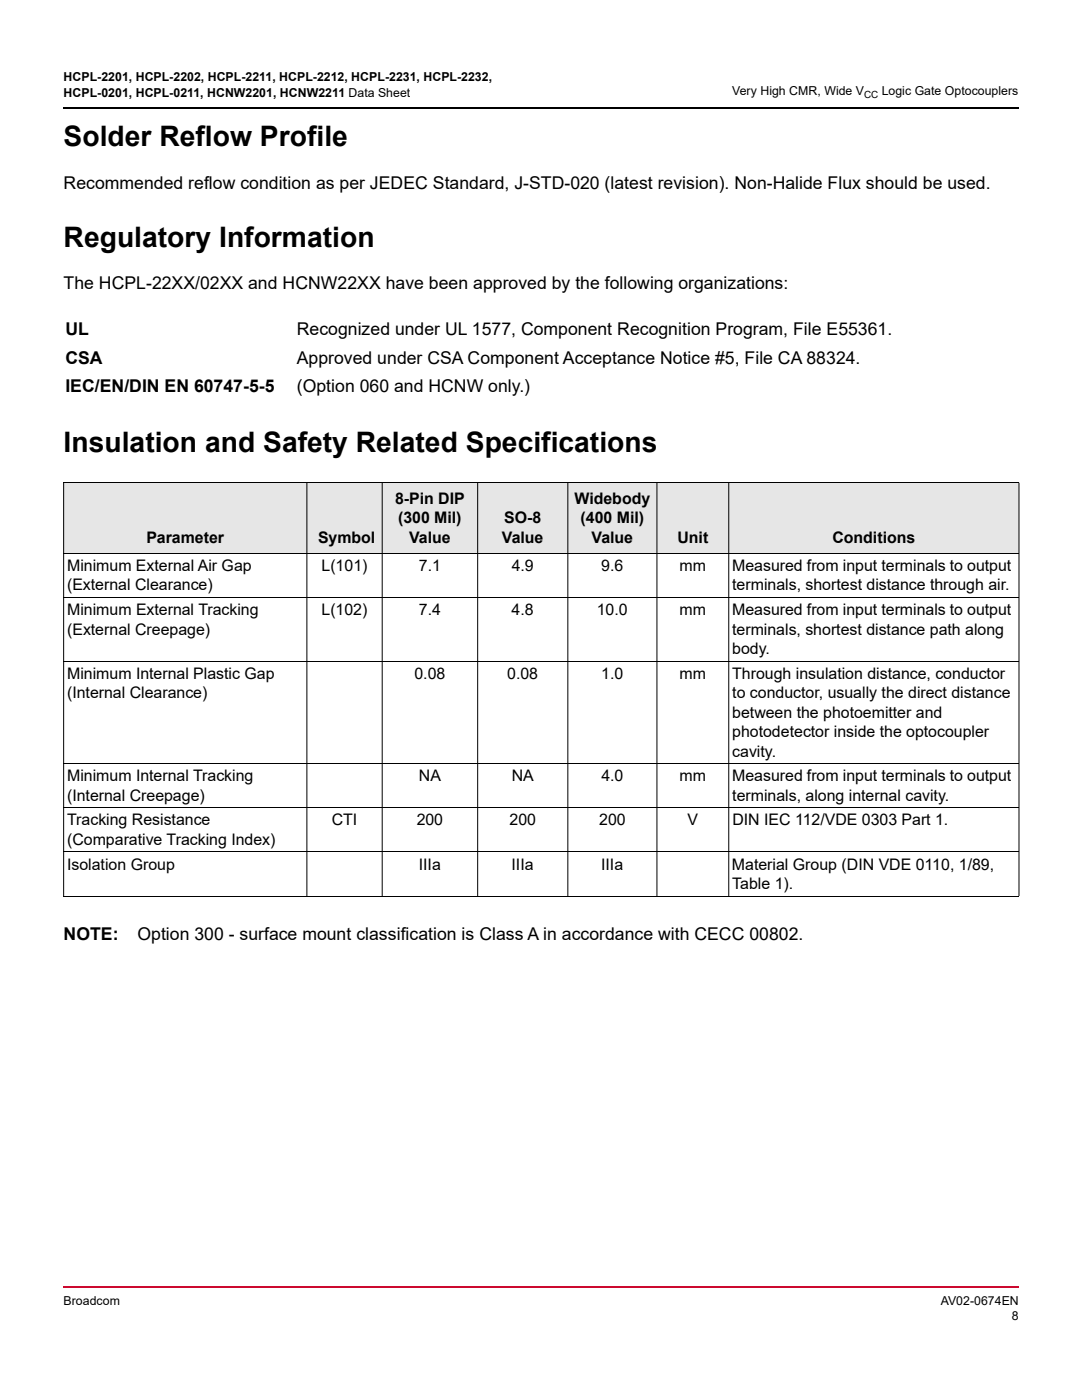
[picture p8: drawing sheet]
<svg xmlns="http://www.w3.org/2000/svg" width="216mm" height="279mm" viewBox="0 0 216 279" stroke-linecap="round" stroke-linejoin="round" font-family="sans-serif">
<defs><g id="words">
<g font-size="5.6">
<text x="12.7" y="29.2">Solder Reflow Profile</text>
<text x="12.7" y="49.3">Regulatory Information</text>
<text x="12.7" y="90.2">Insulation and Safety Related Specifications</text>
</g>
<g font-size="3.5">
<text x="12.7" y="37.6">Recommended reflow condition as per JEDEC Standard, J-STD-020 (latest revision). Non-Halide Flux should be used.</text>
<text x="12.7" y="57.7">The HCPL-22XX/02XX and HCNW22XX have been approved by the following organizations:</text>
<text x="13" y="66.9">UL</text>
<text x="59.2" y="66.9">Recognized under UL 1577, Component Recognition Program, File E55361.</text>
<text x="13" y="72.6">CSA</text>
<text x="59.2" y="72.6">Approved under CSA Component Acceptance Notice #5, File CA 88324.</text>
<text x="13" y="78.2">IEC/EN/DIN EN 60747-5-5</text>
<text x="59.2" y="78.2">(Option 060 and HCNW only.)</text>
<text x="12.7" y="187.6">NOTE:</text>
<text x="27.4" y="187.6">Option 300 - surface mount classification is Class A in accordance with CECC 00802.</text>
</g>
<g font-size="3.2">
<text x="78.8" y="100.5">8-Pin DIP</text>
<text x="114.6" y="100.5">Widebody</text>
<text x="79.4" y="104.4">(300 Mil)</text>
<text x="100.6" y="104.4">SO-8</text>
<text x="115.8" y="104.4">(400 Mil)</text>
<text x="13.4" y="113.9">Minimum External Air Gap</text>
<text x="29.2" y="108.3">Parameter</text>
<text x="63.5" y="108.3">Symbol</text>
<text x="64.2" y="113.9">L(101)</text>
<text x="81.6" y="108.3">Value</text>
<text x="83.6" y="113.9">7.1</text>
<text x="100.2" y="108.3">Value</text>
<text x="102.1" y="113.9">4.9</text>
<text x="118" y="108.3">Value</text>
<text x="120" y="113.9">9.6</text>
<text x="135.2" y="108.3">Unit</text>
<text x="135.6" y="113.9">mm</text>
<text x="146.1" y="113.9">Measured from input terminals to output</text>
<text x="166.1" y="108.3">Conditions</text>
<text x="13.4" y="117.8">(External Clearance)</text>
<text x="146.1" y="117.8">terminals, shortest distance through air.</text>
<text x="13.4" y="122.8">Minimum External Tracking</text>
<text x="64.2" y="122.8">L(102)</text>
<text x="83.6" y="122.8">7.4</text>
<text x="102.1" y="122.8">4.8</text>
<text x="119.1" y="122.8">10.0</text>
<text x="135.6" y="122.8">mm</text>
<text x="146.1" y="122.8">Measured from input terminals to output</text>
<text x="13.4" y="126.6">(External Creepage)</text>
<text x="146.1" y="126.6">terminals, shortest distance path along</text>
<text x="146.1" y="130.5">body.</text>
<text x="13.4" y="135.5">Minimum Internal Plastic Gap</text>
<text x="82.7" y="135.5">0.08</text>
<text x="101.2" y="135.5">0.08</text>
<text x="120" y="135.5">1.0</text>
<text x="135.6" y="135.5">mm</text>
<text x="146.1" y="135.5">Through insulation distance, conductor</text>
<text x="13.4" y="139.3">(Internal Clearance)</text>
<text x="146.1" y="139.3">to conductor, usually the direct distance</text>
<text x="146.1" y="143.2">between the photoemitter and</text>
<text x="146.1" y="147.1">photodetector inside the optocoupler</text>
<text x="13.4" y="155.9">Minimum Internal Tracking</text>
<text x="83.6" y="155.9">NA</text>
<text x="102.1" y="155.9">NA</text>
<text x="120" y="155.9">4.0</text>
<text x="135.6" y="155.9">mm</text>
<text x="146.1" y="155.9">Measured from input terminals to output</text>
<text x="146.1" y="151">cavity.</text>
<text x="13.4" y="159.8">(Internal Creepage)</text>
<text x="146.1" y="159.8">terminals, along internal cavity.</text>
<text x="13.4" y="164.7">Tracking Resistance</text>
<text x="66.2" y="164.7">CTI</text>
<text x="83.1" y="164.7">200</text>
<text x="101.7" y="164.7">200</text>
<text x="119.6" y="164.7">200</text>
<text x="137.2" y="164.7">V</text>
<text x="146.1" y="164.7">DIN IEC 112/VDE 0303 Part 1.</text>
<text x="13.4" y="168.6">(Comparative Tracking Index)</text>
<text x="13.4" y="173.6">Isolation Group</text>
<text x="83.6" y="173.6">IIIa</text>
<text x="102.1" y="173.6">IIIa</text>
<text x="120" y="173.6">IIIa</text>
<text x="146.1" y="173.6">Material Group (DIN VDE 0110, 1/89,</text>
<text x="146.1" y="177.4">Table 1).</text>
</g>
<g font-size="2.5">
<text x="12.7" y="16.3">HCPL-2201, HCPL-2202, HCPL-2211, HCPL-2212, HCPL-2231, HCPL-2232,</text>
<text x="12.7" y="19.4">HCPL-0201, HCPL-0211, HCNW2201, HCNW2211 Data Sheet</text>
<text x="146.1" y="19">Very High CMR, Wide V</text>
<text x="175.9" y="19">Logic Gate Optocouplers</text>
<text x="12.7" y="260.3">Broadcom</text>
<text x="187.7" y="260.3">AV02-0674EN</text>
<text x="201.9" y="263.5">8</text>
</g>
<text font-size="2" x="172.4" y="19.6">CC</text>
</g></defs>
<path d="M12.5 256.7h.2v.3h-.2z" fill="#cc092f"/>
<path d="M12.7 256.9h190.7" fill="none" stroke="#cc092f" stroke-width=".36"/>
<path d="M12.5 21.4h.2v.4h-.2z" fill="#000"/>
<path d="M12.7 21.6h190.7" fill="none" stroke="#000" stroke-width=".36"/>
<g fill="#e6e6e6">
<path d="M12.7 96.3h48.5v14.1h-48.5z"/>
<path d="M61.2 96.3h15.1v14.1h-15.1z"/>
<path d="M76.3 96.3h19v14.1h-19z"/>
<path d="M95.3 96.3h18v14.1h-18z"/>
<path d="M113.3 96.3h17.8v14.1h-17.8z"/>
<path d="M131.1 96.3h14.3v14.1h-14.3z"/>
<path d="M145.4 96.3h57.9v14.1h-57.9z"/>
</g>
<g fill="none" stroke="#000" stroke-width=".2">
<path d="M12.7 96.4h190.6v82.5l-190.6-.1zM61.2 96.3v82.6M76.3 96.3v82.6M95.3 96.3v82.6M113.3 96.3v82.6M131.1 96.3v82.6M145.4 96.3v82.6M12.7 110.4h190.6M12.7 119.2h190.6M12.7 131.9h190.6M12.7 152.4h190.6M12.7 161.2h190.6"/>
<path d="M12.7 170h190.6"/>
</g>
<use href="#words"/>
</svg>
